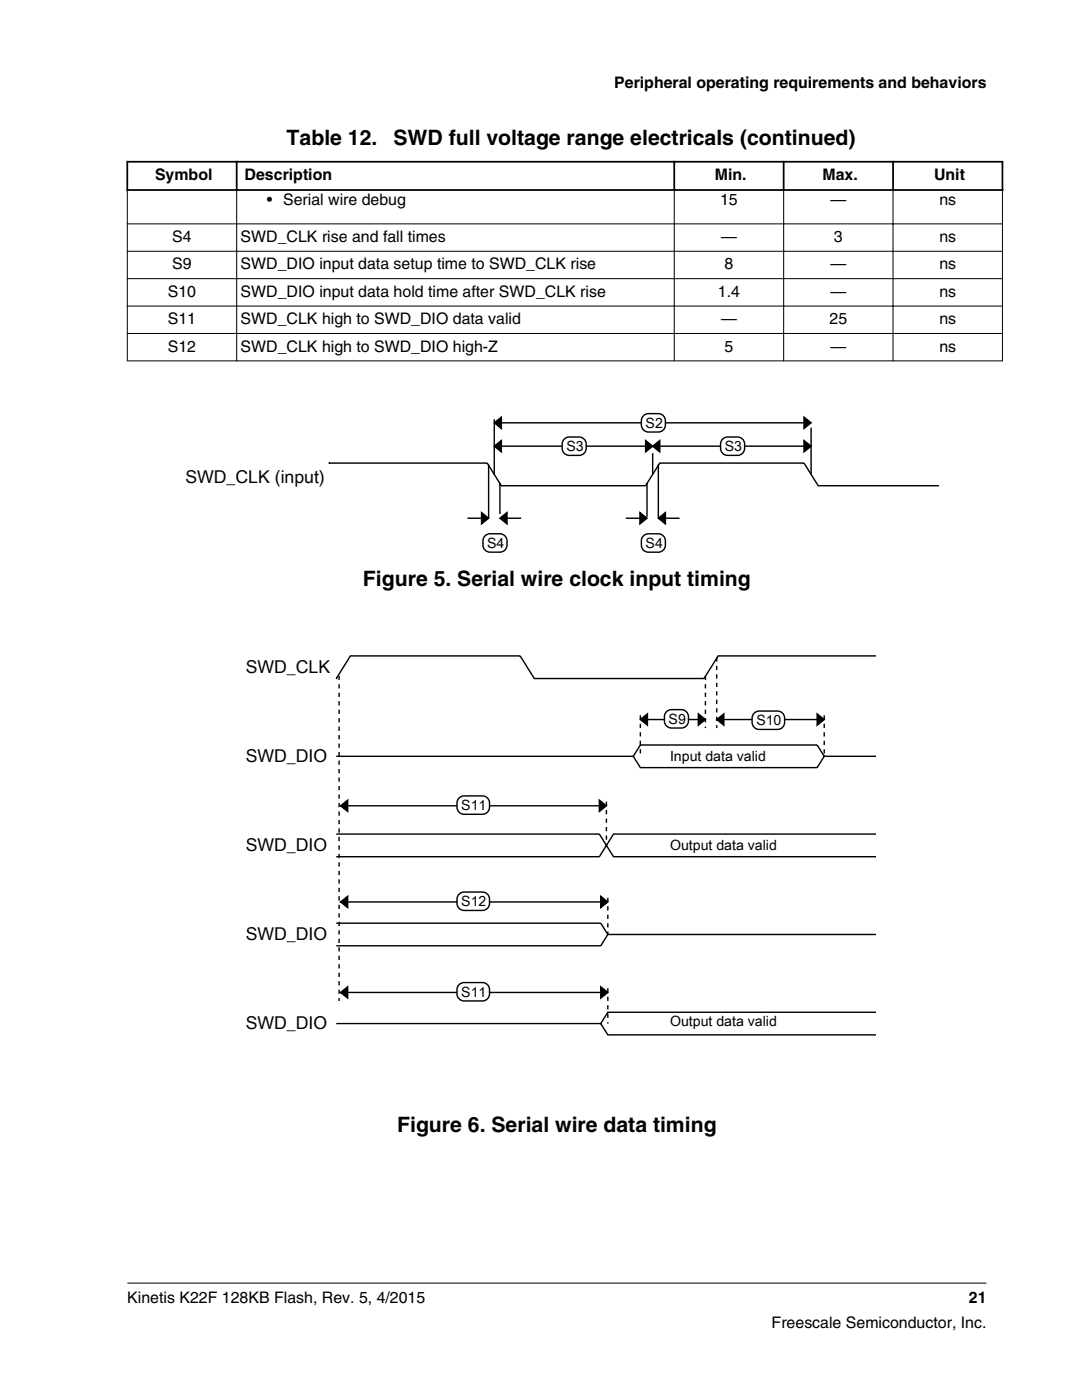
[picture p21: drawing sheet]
<svg xmlns="http://www.w3.org/2000/svg" width="216mm" height="279mm" viewBox="0 0 216 279" stroke-linecap="round" stroke-linejoin="round" font-family="sans-serif">
<defs><g id="words">
<g font-size="4.2">
<text x="57.2" y="29">Table 12.</text>
<text x="78.5" y="29">SWD full voltage range electricals (continued)</text>
<text x="72.4" y="117">Figure 5. Serial wire clock input timing</text>
<text x="79.2" y="225.9">Figure 6. Serial wire data timing</text>
</g>
<g font-size="3.5">
<text x="37" y="96.4">SWD_CLK (input)</text>
<text x="49" y="134.3">SWD_CLK</text>
<text x="49" y="152.1">SWD_DIO</text>
<text x="49" y="169.8">SWD_DIO</text>
<text x="49" y="187.6">SWD_DIO</text>
<text x="49" y="205.4">SWD_DIO</text>
</g>
<g font-size="3.2">
<text x="122.6" y="17.5">Peripheral operating requirements and behaviors</text>
<text x="30.9" y="36">Symbol</text>
<text x="48.8" y="36">Description</text>
<text x="142.6" y="36">Min.</text>
<text x="164.1" y="36">Max.</text>
<text x="186.4" y="36">Unit</text>
<text x="53.3" y="40.9">• Serial wire debug</text>
<text x="143.7" y="40.9">15</text>
<text x="165.7" y="40.9">—</text>
<text x="187.4" y="40.9">ns</text>
<text x="34.4" y="48.3">S4</text>
<text x="34.4" y="53.8">S9</text>
<text x="48" y="48.3">SWD_CLK rise and fall times</text>
<text x="48" y="53.8">SWD_DIO input data setup time to SWD_CLK rise</text>
<text x="143.9" y="48.3">—</text>
<text x="144.6" y="53.8">8</text>
<text x="165.7" y="53.8">—</text>
<text x="166.4" y="48.3">3</text>
<text x="187.4" y="48.3">ns</text>
<text x="187.4" y="53.8">ns</text>
<text x="33.5" y="59.2">S10</text>
<text x="48" y="59.2">SWD_DIO input data hold time after SWD_CLK rise</text>
<text x="143.2" y="59.2">1.4</text>
<text x="165.7" y="59.2">—</text>
<text x="187.4" y="59.2">ns</text>
<text x="33.5" y="64.7">S11</text>
<text x="48" y="64.7">SWD_CLK high to SWD_DIO data valid</text>
<text x="143.9" y="64.7">—</text>
<text x="165.5" y="64.7">25</text>
<text x="187.4" y="64.7">ns</text>
<text x="33.5" y="70.2">S12</text>
<text x="48" y="70.2">SWD_CLK high to SWD_DIO high-Z</text>
<text x="144.6" y="70.2">5</text>
<text x="165.7" y="70.2">—</text>
<text x="187.4" y="70.2">ns</text>
<text x="25.4" y="260">Kinetis K22F 128KB Flash, Rev. 5, 4/2015</text>
<text x="193.3" y="260">21</text>
<text x="154" y="265">Freescale Semiconductor, Inc.</text>
</g>
<g font-size="2.8">
<text x="128.8" y="85.4">S2</text>
<text x="113" y="90">S3</text>
<text x="144.6" y="90">S3</text>
<text x="97.2" y="109.4">S4</text>
<text x="128.8" y="109.4">S4</text>
<text x="133.4" y="144.4">S9</text>
<text x="150.9" y="144.7">S10</text>
<text x="133.7" y="151.8">Input data valid</text>
<text x="92" y="161.7">S11</text>
<text x="133.7" y="169.6">Output data valid</text>
<text x="92" y="180.9">S12</text>
<text x="92" y="198.9">S11</text>
<text x="133.7" y="204.8">Output data valid</text>
</g>
</g></defs>
<path d="M25.2 32.3h175M25.2 37.9h175M25.4 32.1v6M47.2 32.1v6M134.5 32.1v6M156.4 32.1v6M178.2 32.1v6M200 32.1v6" fill="none" stroke="#000" stroke-width=".35"/>
<path d="M25.4 38.1v34M47.2 37.7v34.4M134.5 37.7v34.4M156.4 37.7v34.4M178.2 37.7v34.4M200 38.1v34M25.3 44.7h174.8M25.3 50.1h174.8M25.3 55.6h174.8M25.3 61.1h174.8M25.3 66.6h174.8M25.3 72h174.8" fill="none" stroke="#000" stroke-width=".2"/>
<g fill="none" stroke="#000" stroke-width=".28">
<path d="M65.6 92.4h.1M65.6 92.4h31.6l2.8 4.5h28.8l2.8-4.5h28.8l2.9 4.5h24.1M97.5 92.7v10.7M98.6 84.4l1.4-1.1v2.2zM98.6 89l1.4-1.1v2.3zM98.6 83.7v11M98.6 84.4h63.2M98.6 89h63.2M99.8 96.4v6.2M128.8 87.9l1.4 1.1-1.4 1.2zM129.1 96.4v6.7M130.2 89l1.4-1.1v2.3z"/>
<path d="M130.2 90.4v4.3M131.4 92.7v10.7h4.2M160.4 83.3l1.4 1.1-1.4 1.1zM160.4 87.9l1.4 1.1-1.4 1.2zM161.8 85.4v9.3M93.3 103.4h4.2M96.1 102.3l1.4 1.1-1.4 1.2zM99.8 103.4l1.4-1.1v2.3zM99.8 103.4h4.2M124.9 103.4h4.2M127.7 102.3l1.4 1.1-1.4 1.2zM131.4 103.4l1.4-1.1v2.3z"/>
</g>
<path d="M98.6 84.4l1.4-1.1v2.2zM98.6 89l1.4-1.1v2.3zM128.8 87.9l1.4 1.1-1.4 1.2zM130.2 89l1.4-1.1v2.3zM160.4 83.3l1.4 1.1-1.4 1.1zM160.4 87.9l1.4 1.1-1.4 1.2zM96.1 102.3l1.4 1.1-1.4 1.2zM99.8 103.4l1.4-1.1v2.3zM127.7 102.3l1.4 1.1-1.4 1.2zM131.4 103.4l1.4-1.1v2.3z" fill="#000"/>
<path d="M128.2 83.1l.4-.3a4.8 4.8 0 0 1 3.2-.2 2.04 2.04 0 0 1 0 3.5 4.8 4.8 0 0 1-3.2-.2 2.41 2.41 0 0 1-.4-2.8z" fill="#fff"/>
<path d="M128.2 83.1l.4-.3a4.8 4.8 0 0 1 3.2-.2 2.04 2.04 0 0 1 0 3.5 4.8 4.8 0 0 1-3.2-.2 2.41 2.41 0 0 1-.4-2.8z" fill="none" stroke="#000" stroke-width=".28"/>
<path d="M112.7 87.5a4.8 4.8 0 0 1 3.3-.2 2.04 2.04 0 0 1 0 3.5 4.8 4.8 0 0 1-3.3-.2 2.29 2.29 0 0 1 0-3.1z" fill="#fff"/>
<path d="M112.7 87.5a4.8 4.8 0 0 1 3.3-.2 2.04 2.04 0 0 1 0 3.5 4.8 4.8 0 0 1-3.3-.2 2.29 2.29 0 0 1 0-3.1z" fill="none" stroke="#000" stroke-width=".28"/>
<path d="M144.4 87.5a4.8 4.8 0 0 1 3.2-.2 2.04 2.04 0 0 1 0 3.5 4.8 4.8 0 0 1-3.2-.2 2.29 2.29 0 0 1 0-3.1z" fill="#fff"/>
<path d="M144.4 87.5a4.8 4.8 0 0 1 3.2-.2 2.04 2.04 0 0 1 0 3.5 4.8 4.8 0 0 1-3.2-.2 2.29 2.29 0 0 1 0-3.1z" fill="none" stroke="#000" stroke-width=".28"/>
<path d="M96.9 106.8a4.8 4.8 0 0 1 3.3-.2 2.04 2.04 0 0 1 0 3.5 4.8 4.8 0 0 1-3.3-.2 2.29 2.29 0 0 1 0-3.1z" fill="#fff"/>
<path d="M96.9 106.8a4.8 4.8 0 0 1 3.3-.2 2.04 2.04 0 0 1 0 3.5 4.8 4.8 0 0 1-3.3-.2 2.29 2.29 0 0 1 0-3.1z" fill="none" stroke="#000" stroke-width=".28"/>
<path d="M128.6 106.8a4.8 4.8 0 0 1 3.2-.2 2.04 2.04 0 0 1 0 3.5 4.8 4.8 0 0 1-3.2-.2 2.29 2.29 0 0 1 0-3.1z" fill="#fff"/>
<g fill="none" stroke="#000" stroke-width=".28">
<path d="M128.6 106.8a4.8 4.8 0 0 1 3.2-.2 2.04 2.04 0 0 1 0 3.5 4.8 4.8 0 0 1-3.2-.2 2.29 2.29 0 0 1 0-3.1zM67.1 135.4h.1M174.7 130.9h-31.4l-2.8 4.5h-33.9l-2.8-4.5h-33.9l-2.8 4.5M67.1 150.9h59.3M119.6 159.7l1.4 1.1-1.4 1.1zM126.4 150.9l1.4 2.3h35.3l1.4-2.3h10.2M126.4 150.9l1.4-2.2h35.3l1.4 2.2M127.8 143.6l1.4-1.1v2.2zM127.8 143.6h13M139.3 142.5l1.5 1.1-1.5 1.1zM143 143.6l1.4-1.1v2.2zM143 143.6h21.5"/>
<path d="M163.1 142.5l1.4 1.1-1.4 1.1zM67.1 166.5h52.5l2.8 4.5h52.3M67.8 160.8h52.5M68 160.8l1.4-1.1v2.2zM119.9 178.9l1.4 1.1-1.4 1.1zM174.7 166.5h-52.3l-2.8 4.5h-52.5M67.1 184.2h52.8l1.4 2.3M67.8 180h53.5M67.8 198.1h53.5M68 180l1.4-1.1v2.2zM68 198.1l1.4-1.2v2.3zM119.9 196.9l1.4 1.2-1.4 1.1z"/>
<path d="M174.7 186.5h-53.4l-1.4 2.3h-52.8M67.1 204.3h52.8M119.9 204.3l1.4 2.2h53.4M174.7 202h-53.4l-1.4 2.3"/>
</g>
<path d="M127.8 143.6l1.4-1.1v2.2zM139.3 142.5l1.5 1.1-1.5 1.1zM143 143.6l1.4-1.1v2.2zM163.1 142.5l1.4 1.1-1.4 1.1zM68 160.8l1.4-1.1v2.2zM119.6 159.7l1.4 1.1-1.4 1.1zM68 180l1.4-1.1v2.2zM68 198.1l1.4-1.2v2.3zM119.9 178.9l1.4 1.1-1.4 1.1zM119.9 196.9l1.4 1.2-1.4 1.1z" fill="#000"/>
<path d="M67.7 134.9v64.9M140.8 134.9v10.4M143 131.2v14.1M121 160v8.7M127.8 142.8v8.1M164.5 142.8v8.1M121.3 179.2v7.3M121.3 197.2v7.1" fill="none" stroke="#000" stroke-width=".28" stroke-dasharray=".8 .8" stroke-linecap="butt"/>
<path d="M91.8 159.1l.8-.3h3.7a1.41 1.41 0 0 1 1.4 1.5 1.79 1.79 0 0 1-1 2.1l-4.1 .1a1.41 1.41 0 0 1-1.4-1.4 1.9 1.9 0 0 1 .6-2z" fill="#fff"/>
<path d="M91.8 159.1l.8-.3h3.7a1.41 1.41 0 0 1 1.4 1.5 1.79 1.79 0 0 1-1 2.1l-4.1 .1a1.41 1.41 0 0 1-1.4-1.4 1.9 1.9 0 0 1 .6-2z" fill="none" stroke="#000" stroke-width=".28"/>
<path d="M91.8 178.3l.8-.3h3.7a1.41 1.41 0 0 1 1.4 1.4 1.79 1.79 0 0 1-1 2.2l-4.1 .1a1.41 1.41 0 0 1-1.4-1.4 1.9 1.9 0 0 1 .6-2z" fill="#fff"/>
<path d="M91.8 178.3l.8-.3h3.7a1.41 1.41 0 0 1 1.4 1.4 1.79 1.79 0 0 1-1 2.2l-4.1 .1a1.41 1.41 0 0 1-1.4-1.4 1.9 1.9 0 0 1 .6-2z" fill="none" stroke="#000" stroke-width=".28"/>
<path d="M91.8 196.4l.8-.3h3.7a1.41 1.41 0 0 1 1.4 1.4 1.79 1.79 0 0 1-1 2.2l-4.1 .1a1.41 1.41 0 0 1-1.4-1.4 1.9 1.9 0 0 1 .6-2z" fill="#fff"/>
<path d="M91.8 196.4l.8-.3h3.7a1.41 1.41 0 0 1 1.4 1.4 1.79 1.79 0 0 1-1 2.2l-4.1 .1a1.41 1.41 0 0 1-1.4-1.4 1.9 1.9 0 0 1 .6-2z" fill="none" stroke="#000" stroke-width=".28"/>
<path d="M132.8 142.2l.4-.3a4.8 4.8 0 0 1 3.2-.2 2.04 2.04 0 0 1 0 3.5 4.8 4.8 0 0 1-3.2-.2 2.41 2.41 0 0 1-.4-2.8z" fill="#fff"/>
<path d="M132.8 142.2l.4-.3a4.8 4.8 0 0 1 3.2-.2 2.04 2.04 0 0 1 0 3.5 4.8 4.8 0 0 1-3.2-.2 2.41 2.41 0 0 1-.4-2.8z" fill="none" stroke="#000" stroke-width=".28"/>
<path d="M150.3 142.5l.7-.5 .5-.1h3.7a1.41 1.41 0 0 1 1.4 1.4 1.79 1.79 0 0 1-1 2.2l-4.1 .1a1.41 1.41 0 0 1-1.4-1.4v-1.3z" fill="#fff"/>
<path d="M150.3 142.5l.7-.5 .5-.1h3.7a1.41 1.41 0 0 1 1.4 1.4 1.79 1.79 0 0 1-1 2.2l-4.1 .1a1.41 1.41 0 0 1-1.4-1.4v-1.3z" fill="none" stroke="#000" stroke-width=".28"/>
<path d="M25.4 256.1h171.4" fill="none" stroke="#000" stroke-width=".2"/>
<use href="#words"/>
</svg>
